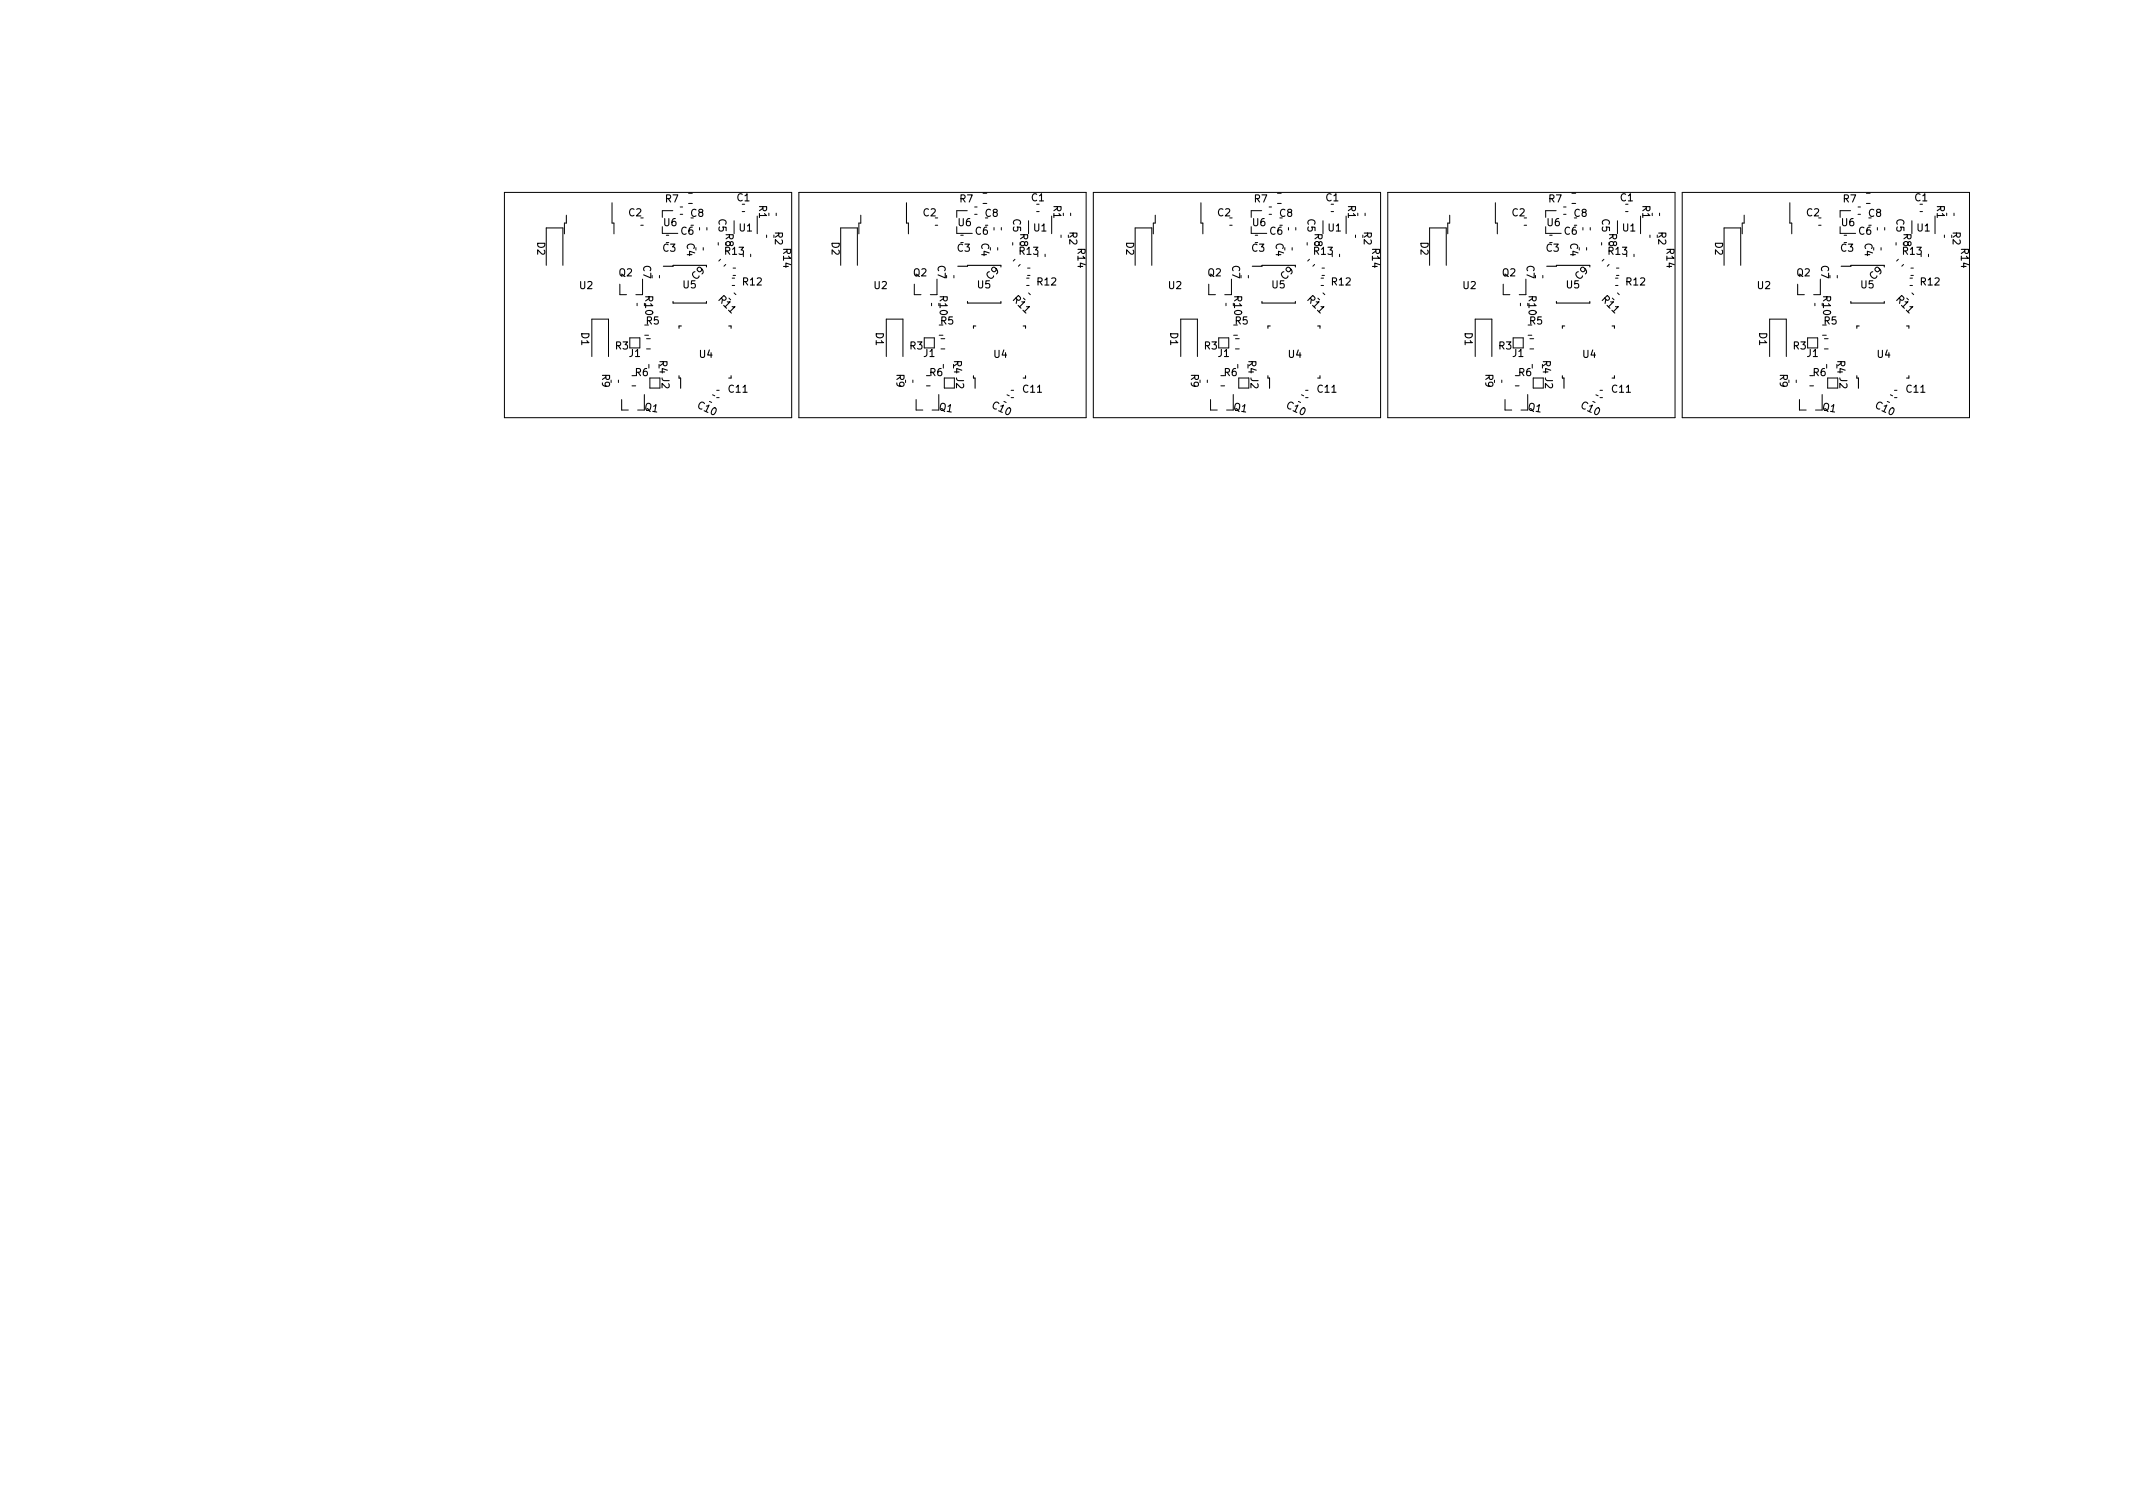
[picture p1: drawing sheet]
<svg xmlns="http://www.w3.org/2000/svg" width="297mm" height="210mm" viewBox="0 0 297 210" stroke-linecap="round" stroke-linejoin="round" font-family="sans-serif">
<defs><g id="words">
<g font-size="1.4">
<text x="92.7" y="28.2">R7</text>
<text x="102.6" y="28">C1</text>
<text x="105.7" y="28.6" transform="rotate(90 105.7 28.6)">R1</text>
<text x="133.7" y="28.2">R7</text>
<text x="143.6" y="28">C1</text>
<text x="146.7" y="28.6" transform="rotate(90 146.7 28.6)">R1</text>
<text x="174.7" y="28.2">R7</text>
<text x="184.7" y="28">C1</text>
<text x="187.7" y="28.6" transform="rotate(90 187.7 28.6)">R1</text>
<text x="215.7" y="28.2">R7</text>
<text x="225.7" y="28">C1</text>
<text x="228.7" y="28.6" transform="rotate(90 228.7 28.6)">R1</text>
<text x="256.7" y="28.2">R7</text>
<text x="266.7" y="28">C1</text>
<text x="269.7" y="28.6" transform="rotate(90 269.7 28.6)">R1</text>
<text x="74.8" y="33.7" transform="rotate(90 74.8 33.7)">D2</text>
<text x="87.6" y="30.1">C2</text>
<text x="92.3" y="35">C3</text>
<text x="92.4" y="31.5">U6</text>
<text x="94.8" y="32.7">C6</text>
<text x="95.7" y="33.9" transform="rotate(90 95.7 33.9)">C4</text>
<text x="96.2" y="30.2">C8</text>
<text x="100.1" y="30.5" transform="rotate(90 100.1 30.5)">C5</text>
<text x="101" y="35.5">R13</text>
<text x="101.1" y="32.5" transform="rotate(90 101.1 32.5)">R8</text>
<text x="103" y="32.2">U1</text>
<text x="107.9" y="32.3" transform="rotate(90 107.9 32.3)">R2</text>
<text x="109.1" y="34.7" transform="rotate(90 109.1 34.7)">R14</text>
<text x="115.8" y="33.7" transform="rotate(90 115.8 33.7)">D2</text>
<text x="128.6" y="30.1">C2</text>
<text x="133.3" y="35">C3</text>
<text x="133.4" y="31.5">U6</text>
<text x="135.8" y="32.7">C6</text>
<text x="136.7" y="33.9" transform="rotate(90 136.7 33.9)">C4</text>
<text x="137.2" y="30.2">C8</text>
<text x="141.1" y="30.5" transform="rotate(90 141.1 30.5)">C5</text>
<text x="142" y="35.5">R13</text>
<text x="142.1" y="32.5" transform="rotate(90 142.1 32.5)">R8</text>
<text x="144" y="32.2">U1</text>
<text x="148.9" y="32.3" transform="rotate(90 148.9 32.3)">R2</text>
<text x="150.1" y="34.7" transform="rotate(90 150.1 34.7)">R14</text>
<text x="156.8" y="33.7" transform="rotate(90 156.8 33.7)">D2</text>
<text x="169.6" y="30.1">C2</text>
<text x="174.3" y="35">C3</text>
<text x="174.5" y="31.5">U6</text>
<text x="176.8" y="32.7">C6</text>
<text x="177.7" y="33.9" transform="rotate(90 177.7 33.9)">C4</text>
<text x="178.2" y="30.2">C8</text>
<text x="182.1" y="30.5" transform="rotate(90 182.1 30.5)">C5</text>
<text x="183" y="35.5">R13</text>
<text x="183.1" y="32.5" transform="rotate(90 183.1 32.5)">R8</text>
<text x="185" y="32.2">U1</text>
<text x="189.9" y="32.3" transform="rotate(90 189.9 32.3)">R2</text>
<text x="191.1" y="34.7" transform="rotate(90 191.1 34.7)">R14</text>
<text x="197.8" y="33.7" transform="rotate(90 197.8 33.7)">D2</text>
<text x="210.6" y="30.1">C2</text>
<text x="215.3" y="35">C3</text>
<text x="215.5" y="31.5">U6</text>
<text x="217.8" y="32.7">C6</text>
<text x="218.7" y="33.9" transform="rotate(90 218.7 33.9)">C4</text>
<text x="219.2" y="30.2">C8</text>
<text x="223.1" y="30.5" transform="rotate(90 223.1 30.5)">C5</text>
<text x="224" y="35.5">R13</text>
<text x="224.1" y="32.5" transform="rotate(90 224.1 32.5)">R8</text>
<text x="226" y="32.2">U1</text>
<text x="230.9" y="32.3" transform="rotate(90 230.9 32.3)">R2</text>
<text x="232.1" y="34.7" transform="rotate(90 232.1 34.7)">R14</text>
<text x="238.8" y="33.7" transform="rotate(90 238.8 33.7)">D2</text>
<text x="251.6" y="30.1">C2</text>
<text x="256.3" y="35">C3</text>
<text x="256.5" y="31.5">U6</text>
<text x="258.9" y="32.7">C6</text>
<text x="259.7" y="33.9" transform="rotate(90 259.7 33.9)">C4</text>
<text x="260.2" y="30.2">C8</text>
<text x="264.1" y="30.5" transform="rotate(90 264.1 30.5)">C5</text>
<text x="265" y="35.5">R13</text>
<text x="265.1" y="32.5" transform="rotate(90 265.1 32.5)">R8</text>
<text x="267" y="32.2">U1</text>
<text x="271.9" y="32.3" transform="rotate(90 271.9 32.3)">R2</text>
<text x="273.1" y="34.7" transform="rotate(90 273.1 34.7)">R14</text>
<text x="80.7" y="40.2">U2</text>
<text x="86.2" y="38.5">Q2</text>
<text x="89.6" y="37" transform="rotate(90 89.6 37)">C7</text>
<text x="89.9" y="41.3" transform="rotate(90 89.9 41.3)">R10</text>
<text x="95.1" y="40.1">U5</text>
<text x="96.9" y="39" transform="rotate(-45 96.9 39)">C9</text>
<text x="100" y="41.8" transform="rotate(45 100 41.8)">R11</text>
<text x="103.5" y="39.7">R12</text>
<text x="121.7" y="40.2">U2</text>
<text x="127.2" y="38.5">Q2</text>
<text x="130.6" y="37" transform="rotate(90 130.6 37)">C7</text>
<text x="130.9" y="41.3" transform="rotate(90 130.9 41.3)">R10</text>
<text x="136.1" y="40.1">U5</text>
<text x="137.9" y="39" transform="rotate(-45 137.9 39)">C9</text>
<text x="141" y="41.8" transform="rotate(45 141 41.8)">R11</text>
<text x="144.5" y="39.7">R12</text>
<text x="162.7" y="40.2">U2</text>
<text x="168.2" y="38.5">Q2</text>
<text x="171.6" y="37" transform="rotate(90 171.6 37)">C7</text>
<text x="171.9" y="41.3" transform="rotate(90 171.9 41.3)">R10</text>
<text x="177.1" y="40.1">U5</text>
<text x="179" y="39" transform="rotate(-45 179 39)">C9</text>
<text x="182" y="41.8" transform="rotate(45 182 41.8)">R11</text>
<text x="185.5" y="39.7">R12</text>
<text x="203.7" y="40.2">U2</text>
<text x="209.2" y="38.5">Q2</text>
<text x="212.6" y="37" transform="rotate(90 212.6 37)">C7</text>
<text x="212.9" y="41.3" transform="rotate(90 212.9 41.3)">R10</text>
<text x="218.2" y="40.1">U5</text>
<text x="220" y="39" transform="rotate(-45 220 39)">C9</text>
<text x="223" y="41.8" transform="rotate(45 223 41.8)">R11</text>
<text x="226.5" y="39.7">R12</text>
<text x="244.8" y="40.2">U2</text>
<text x="250.2" y="38.5">Q2</text>
<text x="253.6" y="37" transform="rotate(90 253.6 37)">C7</text>
<text x="253.9" y="41.3" transform="rotate(90 253.9 41.3)">R10</text>
<text x="259.2" y="40.1">U5</text>
<text x="261" y="39" transform="rotate(-45 261 39)">C9</text>
<text x="264" y="41.8" transform="rotate(45 264 41.8)">R11</text>
<text x="267.5" y="39.7">R12</text>
<text x="81" y="46.3" transform="rotate(90 81 46.3)">D1</text>
<text x="90" y="45.2">R5</text>
<text x="122" y="46.3" transform="rotate(90 122 46.3)">D1</text>
<text x="131" y="45.2">R5</text>
<text x="163" y="46.3" transform="rotate(90 163 46.3)">D1</text>
<text x="172" y="45.2">R5</text>
<text x="204" y="46.3" transform="rotate(90 204 46.3)">D1</text>
<text x="213" y="45.2">R5</text>
<text x="245" y="46.3" transform="rotate(90 245 46.3)">D1</text>
<text x="254" y="45.2">R5</text>
<text x="83.8" y="52.1" transform="rotate(90 83.8 52.1)">R9</text>
<text x="85.7" y="48.7">R3</text>
<text x="87.6" y="49.7">J1</text>
<text x="88.5" y="52.4">R6</text>
<text x="91.8" y="50.2" transform="rotate(90 91.8 50.2)">R4 J2</text>
<text x="97.4" y="49.8">U4</text>
<text x="124.8" y="52.1" transform="rotate(90 124.8 52.1)">R9</text>
<text x="126.7" y="48.7">R3</text>
<text x="128.6" y="49.7">J1</text>
<text x="129.5" y="52.4">R6</text>
<text x="132.8" y="50.2" transform="rotate(90 132.8 50.2)">R4 J2</text>
<text x="138.4" y="49.8">U4</text>
<text x="165.9" y="52.1" transform="rotate(90 165.9 52.1)">R9</text>
<text x="167.7" y="48.7">R3</text>
<text x="169.6" y="49.7">J1</text>
<text x="170.5" y="52.4">R6</text>
<text x="173.9" y="50.2" transform="rotate(90 173.9 50.2)">R4 J2</text>
<text x="179.4" y="49.8">U4</text>
<text x="206.9" y="52.1" transform="rotate(90 206.9 52.1)">R9</text>
<text x="208.7" y="48.7">R3</text>
<text x="210.6" y="49.7">J1</text>
<text x="211.5" y="52.4">R6</text>
<text x="214.9" y="50.2" transform="rotate(90 214.9 50.2)">R4 J2</text>
<text x="220.4" y="49.8">U4</text>
<text x="247.9" y="52.1" transform="rotate(90 247.9 52.1)">R9</text>
<text x="249.7" y="48.7">R3</text>
<text x="251.7" y="49.7">J1</text>
<text x="252.5" y="52.4">R6</text>
<text x="255.9" y="50.2" transform="rotate(90 255.9 50.2)">R4 J2</text>
<text x="261.4" y="49.8">U4</text>
<text x="89.7" y="57.1" transform="rotate(10 89.7 57.1)">Q1</text>
<text x="97.1" y="56.8" transform="rotate(25 97.1 56.8)">C10</text>
<text x="101.5" y="54.7">C11</text>
<text x="130.7" y="57.1" transform="rotate(10 130.7 57.1)">Q1</text>
<text x="138.1" y="56.8" transform="rotate(25 138.1 56.8)">C10</text>
<text x="142.5" y="54.7">C11</text>
<text x="171.8" y="57.1" transform="rotate(10 171.8 57.1)">Q1</text>
<text x="179.1" y="56.8" transform="rotate(25 179.1 56.8)">C10</text>
<text x="183.5" y="54.7">C11</text>
<text x="212.8" y="57.1" transform="rotate(10 212.8 57.1)">Q1</text>
<text x="220.1" y="56.8" transform="rotate(25 220.1 56.8)">C10</text>
<text x="224.5" y="54.7">C11</text>
<text x="253.8" y="57.1" transform="rotate(10 253.8 57.1)">Q1</text>
<text x="261.1" y="56.8" transform="rotate(25 261.1 56.8)">C10</text>
<text x="265.5" y="54.7">C11</text>
</g>
</g></defs>
<g fill="none" stroke="#000" stroke-width=".14">
<path d="M70.2 26.8h40v31.4h-40zM76.1 36.9v-5.2h2.3v5.2M78.9 30v1.1h-.3v1.5M85.2 28.2v2.9h.3v1.5M86.3 39.6v1.4h.9M89.2 31.4h.4M89.5 38.9v2.1h-1M91.8 38.4v.3M92.2 31.6v.9h2.2M92.8 32.8h.3M93.7 29.3h-1.5v1M94.7 29.8h.4"/>
<path d="M94.7 28.8h.4M95.9 28.3h.5M95.9 26.9h.5M97.4 31.7v.3M97.9 34.5v.3M98.4 31.7v.3M100 33.8v.3M100.3 36.1l-.2 .2M101.1 36.8l-.3 .3M102 38.7h.3M102 39.7h.3M102.1 38.4h.3"/>
<path d="M102.1 37.3h.3M102.2 30.7v1.8M103.4 29.5h.3M104.5 35.4v.3M105.4 30.1v2.4M106.8 32.7v.4M108.1 29.7v.3M111.2 26.8h40.1v31.4h-40.1zM117.1 36.9v-5.2h2.3v5.2M119.9 30v1.1h-.3v1.5M126.2 28.2v2.9h.3v1.5M127.3 39.6v1.4h1"/>
<path d="M130.2 31.4h.4M130.5 38.9v2.1h-.9M132.8 38.4v.3M133.2 31.6v.9h2.2M133.8 32.8h.3M134.7 29.3h-1.5v1M135.7 29.8h.4M135.7 28.8h.4M136.9 28.3h.5M136.9 26.9h.5M138.4 31.7v.3M138.9 34.5v.3"/>
<path d="M139.4 31.7v.3M141 33.8v.3M141.3 36.1l-.2 .2M142.1 36.8l-.3 .3M143 38.7h.3M143 39.7h.3M143.1 38.4h.3M143.1 37.3h.3M143.2 30.7v1.8M144.4 29.5h.3M145.5 35.4v.3M146.5 30.1v2.4"/>
<path d="M147.8 32.7v.4M149.1 29.7v.3M152.3 26.8h40v31.4h-40zM158.1 36.9v-5.2h2.3v5.2M160.9 30v1.1h-.3v1.5M167.2 28.2v2.9h.3v1.5M168.3 39.6v1.4h1M171.2 31.4h.4M171.5 38.9v2.1h-.9M173.8 38.4v.3M174.2 31.6v.9h2.2M174.8 32.8h.3"/>
<path d="M175.7 29.3h-1.5v1M176.7 29.8h.4M176.7 28.8h.4M177.9 28.3h.5M177.9 26.9h.5M179.4 31.7v.3M179.9 34.5v.3M180.5 31.7v.3M182 33.8v.3M182.4 36.1l-.3 .2M183.1 36.8l-.3 .3M184 38.7h.3"/>
<path d="M184 39.7h.3M184.1 38.4h.3M184.1 37.3h.3M184.2 30.7v1.8M185.4 29.5h.3M186.5 35.4v.3M187.5 30.1v2.4M188.8 32.7v.4M190.1 29.7v.3M193.3 26.8h40v31.4h-40zM199.1 36.9v-5.2h2.3v5.2M201.9 30v1.1h-.3v1.5"/>
<path d="M208.2 28.2v2.9h.3v1.5M209.3 39.6v1.4h1M212.3 31.4h.3M212.5 38.9v2.1h-.9M214.9 38.4v.3M215.2 31.6v.9h2.2M215.8 32.8h.3M216.7 29.3h-1.5v1M217.7 29.8h.4M217.7 28.8h.4M218.9 28.3h.5M218.9 26.9h.5"/>
<path d="M220.4 31.7v.3M220.9 34.5v.3M221.5 31.7v.3M223 33.8v.3M223.4 36.1l-.3 .2M224.1 36.8l-.3 .3M225 38.7h.3M225 39.7h.3M225.1 38.4h.3M225.1 37.3h.3M225.2 30.7v1.8M226.4 29.5h.3"/>
<path d="M227.6 35.4v.3M228.5 30.1v2.4M229.8 32.7v.4M231.1 29.7v.3M234.3 26.8h40v31.4h-40zM240.1 36.9v-5.2h2.3v5.2M242.9 30v1.1h-.3v1.5M249.2 28.2v2.9h.3v1.5M250.3 39.6v1.4h1M253.3 31.4h.3M253.5 38.9v2.1h-.9M255.9 38.4v.3"/>
<path d="M256.3 31.6v.9h2.1M256.8 32.8h.4M257.7 29.3h-1.4v1M258.7 29.8h.4M258.7 28.8h.4M259.9 28.3h.5M259.9 26.9h.5M261.4 31.7v.3M262 34.5v.3M262.5 31.7v.3M264 33.8v.3M264.4 36.1l-.3 .2"/>
<path d="M265.1 36.8l-.3 .3M266 38.7h.3M266 39.7h.3M266.1 38.4h.4M266.1 37.3h.4M266.2 30.7v1.8M267.4 29.5h.3M268.6 35.4v.3M269.5 30.1v2.4M270.8 32.7v.4M272.1 29.7v.3M82.4 49.6v-5.2h2.3v5.2"/>
<path d="M86.1 52.9v.4M86.6 55.6v1.5h.9M87.7 48.4v-1.4h1.4v1.4M88 53.7h.5M88 52.3h.5M88.7 42.2v.4M89.7 54.9v2.2h-.9M89.8 46.7h.5M90 48.6h.6M90 47.2h.6M90.4 50.7v.6M91.9 52.6h-1.4v1.4h1.4"/>
<path d="M99.2 55l.3 .1M99.8 55.4h.3M99.8 54.3h.3M123.4 49.6v-5.2h2.3v5.2M127.1 52.9v.4M127.6 55.6v1.5h.9M128.7 48.4v-1.4h1.4v1.4M129 53.7h.5M129 52.3h.5M129.7 42.2v.4M130.7 54.9v2.2h-.9M130.8 46.7h.5"/>
<path d="M131 48.6h.6M131 47.2h.6M131.4 50.7v.6M132.9 52.6h-1.4v1.4h1.4M140.2 55l.3 .1M140.8 55.4h.4M140.8 54.3h.4M164.4 49.6v-5.2h2.3v5.2M168.1 52.9v.4M168.6 55.6v1.5h.9M169.7 48.4v-1.4h1.4v1.4M170 53.7h.5"/>
<path d="M170 52.3h.5M170.7 42.2v.4M171.7 54.9v2.2h-.9M171.8 46.7h.5M172 48.6h.6M172 47.2h.6M172.4 50.7v.6M173.9 52.6h-1.4v1.4h1.4M181.2 55l.4 .1M181.8 55.4h.4M181.8 54.3h.4M205.4 49.6v-5.2h2.4v5.2"/>
<path d="M209.1 52.9v.4M209.6 55.6v1.5h.9M210.7 48.4v-1.4h1.4v1.4M211 53.7h.5M211 52.3h.5M211.7 42.2v.4M212.7 54.9v2.2h-.9M212.8 46.7h.5M213.1 48.6h.5M213.1 47.2h.5M213.4 50.7v.6M214.9 52.6h-1.4v1.4h1.4"/>
<path d="M222.2 55l.4 .1M222.8 55.4h.4M222.8 54.3h.4M246.4 49.6v-5.2h2.4v5.2M250.1 52.9v.4M250.6 55.6v1.5h.9M251.7 48.4v-1.4h1.4v1.4M252 53.7h.6M252 52.3h.6M252.7 42.2v.4M253.8 54.9v2.2h-1M253.8 46.7h.5"/>
<path d="M254.1 48.6h.5M254.1 47.2h.5M254.4 50.7v.6M255.9 52.6h-1.4v1.4h1.4M263.3 55l.3 .1M263.8 55.4h.4M263.8 54.3h.4"/>
</g>
<g fill="none" stroke="#000" stroke-width=".15">
<path d="M98.4 36.9h-4.7v.2h-1.3M139.4 36.9h-4.7v.2h-1.3M180.4 36.9h-4.7v.2h-1.3M221.4 36.9h-4.7v.2h-1.3M262.4 36.9h-4.7v.2h-1.3M93.7 42v.2h4.7v-.2M94.6 52.3v.3h.2v1.5M94.9 45.4h-.3v.3M101.5 45.4h.3v.3M101.8 52.3v.3h-.3M134.7 42v.2h4.7v-.2M135.6 52.3v.3h.2v1.5"/>
<path d="M135.9 45.4h-.3v.3M142.5 45.4h.3v.3M142.8 52.3v.3h-.3M175.7 42v.2h4.7v-.2M176.6 52.3v.3h.2v1.5M176.9 45.4h-.3v.3M183.5 45.4h.3v.3M183.8 52.3v.3h-.3M216.7 42v.2h4.7v-.2M217.6 52.3v.3h.2v1.5M217.9 45.4h-.3v.3M224.5 45.4h.3v.3"/>
<path d="M224.8 52.3v.3h-.3M257.7 42v.2h4.7v-.2M258.6 52.3v.3h.2v1.5M258.9 45.4h-.3v.3M265.5 45.4h.3v.3M265.8 52.3v.3h-.3"/>
</g>
<use href="#words"/>
</svg>
